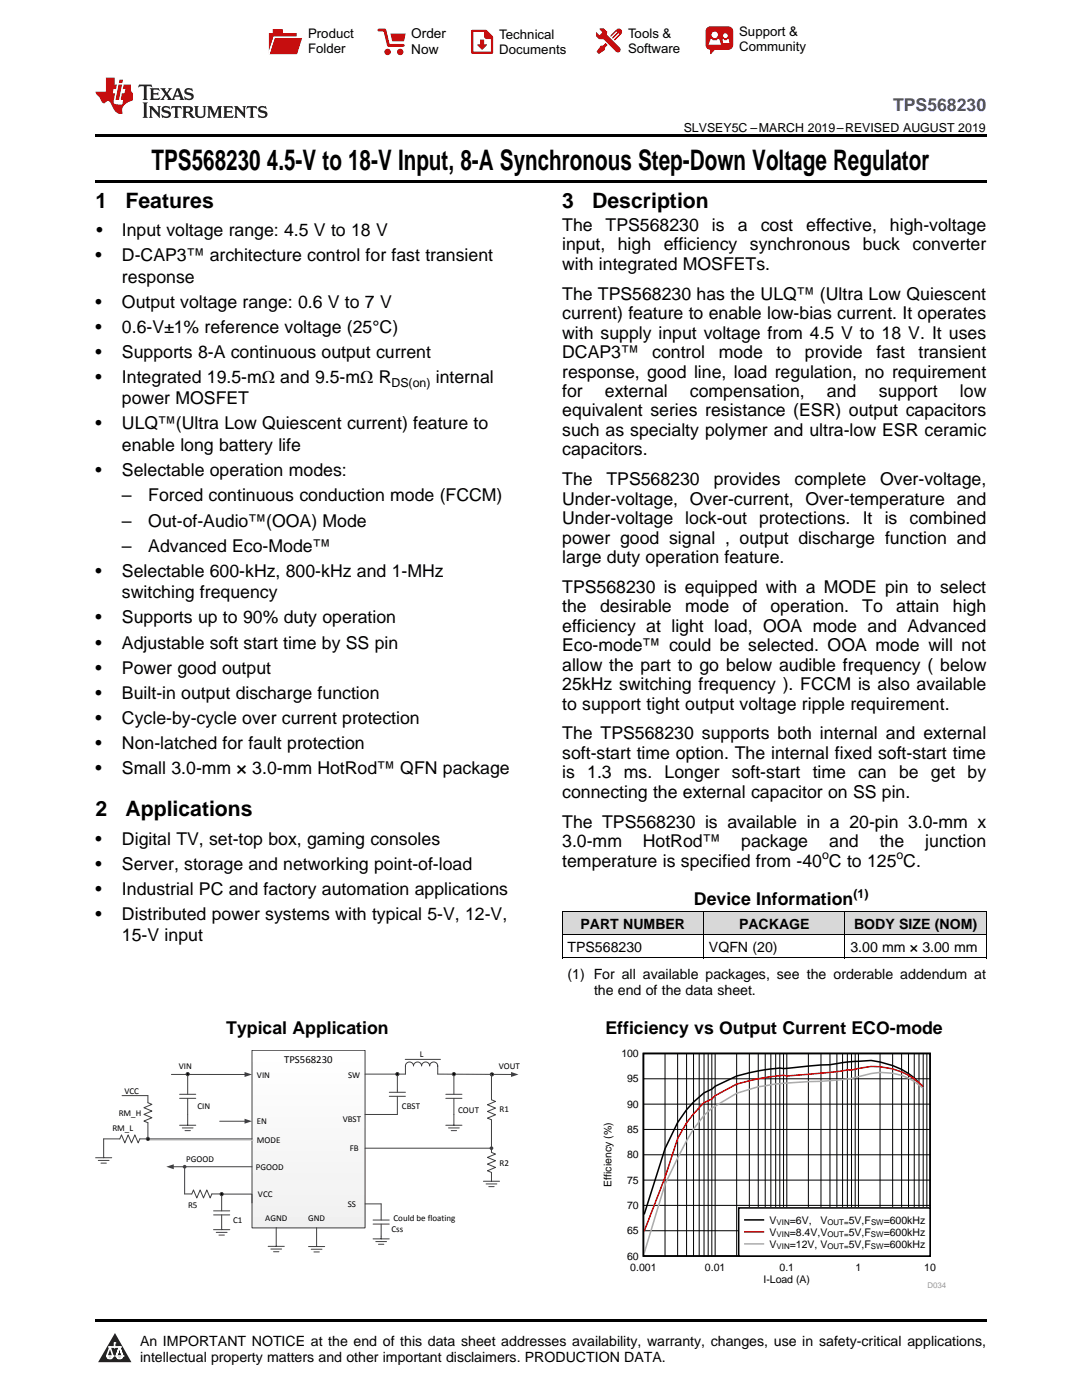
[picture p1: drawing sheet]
<svg xmlns="http://www.w3.org/2000/svg" width="216mm" height="279mm" viewBox="0 0 216 279" stroke-linecap="round" stroke-linejoin="round" font-family="sans-serif">
<defs><g id="words">
<g font-size="5.6">
<text x="30.2" y="33.9">TPS568230</text>
<text x="53.3" y="33.9">4.5-V to 18-V Input, 8-A Synchronous Step-Down Voltage Regulator</text>
</g>
<g font-size="4.2">
<text x="19" y="41.5">1</text>
<text x="25" y="41.5">Features</text>
<text x="112.2" y="41.5">3</text>
<text x="118.2" y="41.5">Description</text>
<text x="19" y="162.9">2</text>
<text x="25" y="162.9">Applications</text>
</g>
<text font-size="3.5" fill="#00f" x="178.2" y="22.2">TPS568230</text>
<g font-size="3.5">
<text x="19.2" y="47.2">•</text>
<text x="24.3" y="47.2">Input voltage range: 4.5 V to 18 V</text>
<text x="112.2" y="46.1">The</text>
<text x="120.8" y="46.1">TPS568230</text>
<text x="142.1" y="46.1">is</text>
<text x="147.2" y="46.1">a</text>
<text x="151.8" y="46.1">cost</text>
<text x="160.9" y="46.1">effective,</text>
<text x="177.6" y="46.1">high-voltage</text>
<text x="19" y="52.2">•</text>
<text x="24.3" y="52.2">D-CAP3™ architecture control for fast transient</text>
<text x="112.2" y="50">input,</text>
<text x="112.2" y="53.9">with integrated MOSFETs.</text>
<text x="123.3" y="50">high</text>
<text x="132.4" y="50">efficiency</text>
<text x="149.6" y="50">synchronous</text>
<text x="172.2" y="50">buck</text>
<text x="182.1" y="50">converter</text>
<text x="24.3" y="56.4">response</text>
<text x="112.2" y="59.8">The TPS568230 has the ULQ™ (Ultra Low Quiescent</text>
<text x="19" y="61.4">•</text>
<text x="24.3" y="61.4">Output voltage range: 0.6 V to 7 V</text>
<text x="112.2" y="63.7">current) feature to enable low-bias current. It operates</text>
<text x="19" y="66.4">•</text>
<text x="19" y="71.4">•</text>
<text x="24.3" y="66.4">0.6-V±1% reference voltage (25°C)</text>
<text x="24.3" y="71.4">Supports 8-A continuous output current</text>
<text x="112.2" y="67.6">with supply input voltage from 4.5 V to 18 V. It uses</text>
<text x="112.2" y="71.5">DCAP3™</text>
<text x="130.1" y="71.5">control</text>
<text x="143.4" y="71.5">mode</text>
<text x="154.9" y="71.5">to</text>
<text x="160.6" y="71.5">provide</text>
<text x="174.9" y="71.5">fast</text>
<text x="183.3" y="71.5">transient</text>
<text x="19" y="76.4">•</text>
<text x="24.3" y="76.4">Integrated 19.5-mΩ and 9.5-mΩ R</text>
<text x="87" y="76.4">internal</text>
<text x="112.2" y="75.4">response, good line, load regulation, no requirement</text>
<text x="24.3" y="80.7">power MOSFET</text>
<text x="112.2" y="79.2">for</text>
<text x="112.2" y="83.1">equivalent series resistance (ESR) output capacitors</text>
<text x="120.7" y="79.2">external</text>
<text x="137.7" y="79.2">compensation,</text>
<text x="165" y="79.2">and</text>
<text x="175.3" y="79.2">support</text>
<text x="191.5" y="79.2">low</text>
<text x="19" y="85.7">•</text>
<text x="24.3" y="85.7">ULQ™(Ultra Low Quiescent current) feature to</text>
<text x="24.3" y="89.9">enable long battery life</text>
<text x="112.2" y="87">such as specialty polymer and ultra-low ESR ceramic</text>
<text x="19" y="94.9">•</text>
<text x="24.3" y="94.9">Selectable operation modes:</text>
<text x="112.2" y="90.9">capacitors.</text>
<text x="24.3" y="100">–</text>
<text x="29.6" y="100">Forced continuous conduction mode (FCCM)</text>
<text x="112.2" y="96.8">The</text>
<text x="112.2" y="100.7">Under-voltage, Over-current, Over-temperature and</text>
<text x="121" y="96.8">TPS568230</text>
<text x="142.4" y="96.8">provides</text>
<text x="158.5" y="96.8">complete</text>
<text x="175.6" y="96.8">Over-voltage,</text>
<text x="24.3" y="105.1">–</text>
<text x="29.6" y="105.1">Out-of-Audio™(OOA) Mode</text>
<text x="112.2" y="104.6">Under-voltage lock-out protections. It is combined</text>
<text x="24.3" y="110.2">–</text>
<text x="29.6" y="110.2">Advanced Eco-Mode™</text>
<text x="112.2" y="108.5">power good signal , output discharge function and</text>
<text x="112.2" y="112.4">large duty operation feature.</text>
<text x="19" y="115.2">•</text>
<text x="24.3" y="115.2">Selectable 600-kHz, 800-kHz and 1-MHz</text>
<text x="24.3" y="119.4">switching frequency</text>
<text x="112.2" y="118.3">TPS568230 is equipped with a MODE pin to select</text>
<text x="19" y="124.4">•</text>
<text x="24.3" y="124.4">Supports up to 90% duty operation</text>
<text x="112.2" y="122.2">the</text>
<text x="119.7" y="122.2">desirable</text>
<text x="136.7" y="122.2">mode</text>
<text x="148.2" y="122.2">of</text>
<text x="153.7" y="122.2">operation.</text>
<text x="172.1" y="122.2">To</text>
<text x="178.8" y="122.2">attain</text>
<text x="190.1" y="122.2">high</text>
<text x="19" y="129.4">•</text>
<text x="24.3" y="129.4">Adjustable soft start time by SS pin</text>
<text x="112.2" y="126.1">efficiency at light load, OOA mode and Advanced</text>
<text x="112.2" y="130">Eco-mode™ could be selected. OOA mode will not</text>
<text x="19" y="134.4">•</text>
<text x="24.3" y="134.4">Power good output</text>
<text x="112.2" y="133.8">allow the part to go below audible frequency ( below</text>
<text x="112.2" y="137.7">25kHz switching frequency ). FCCM is also available</text>
<text x="19" y="139.5">•</text>
<text x="24.3" y="139.5">Built-in output discharge function</text>
<text x="112.2" y="141.6">to support tight output voltage ripple requirement.</text>
<text x="19" y="144.5">•</text>
<text x="19" y="149.5">•</text>
<text x="24.3" y="144.5">Cycle-by-cycle over current protection</text>
<text x="24.3" y="149.5">Non-latched for fault protection</text>
<text x="112.2" y="147.6">The TPS568230 supports both internal and external</text>
<text x="19" y="154.5">•</text>
<text x="24.3" y="154.5">Small 3.0-mm × 3.0-mm HotRod™ QFN package</text>
<text x="112.2" y="151.4">soft-start time option. The internal fixed soft-start time</text>
<text x="112.2" y="155.3">is 1.3 ms. Longer soft-start time can be get by</text>
<text x="112.2" y="159.2">connecting the external capacitor on SS pin.</text>
<text x="112.2" y="165.2">The TPS568230 is available in a 20-pin 3.0-mm x</text>
<text x="19" y="168.6">•</text>
<text x="19" y="173.6">•</text>
<text x="24.3" y="168.6">Digital TV, set-top box, gaming consoles</text>
<text x="24.3" y="173.6">Server, storage and networking point-of-load</text>
<text x="112.2" y="169.1">3.0-mm</text>
<text x="112.2" y="172.9">temperature is specified from -40 C to 125 C.</text>
<text x="128.3" y="169.1">HotRod™</text>
<text x="147.9" y="169.1">package</text>
<text x="165.5" y="169.1">and</text>
<text x="175.5" y="169.1">the</text>
<text x="184.6" y="169.1">junction</text>
<text x="19" y="178.6">•</text>
<text x="24.3" y="178.6">Industrial PC and factory automation applications</text>
<text x="19" y="183.7">•</text>
<text x="24.3" y="183.7">Distributed power systems with typical 5-V, 12-V,</text>
<text x="138.5" y="180.7">Device Information</text>
<text x="24.3" y="187.9">15-V input</text>
<text x="45.2" y="206.4">Typical Application</text>
<text x="120.8" y="206.4">Efficiency vs Output Current ECO-mode</text>
</g>
<g font-size="2.8">
<text x="115.8" y="185.3">PART NUMBER</text>
<text x="147.5" y="185.3">PACKAGE</text>
<text x="170.4" y="185.3">BODY SIZE (NOM)</text>
<text x="113.2" y="190">TPS568230</text>
<text x="141.5" y="190">VQFN (20)</text>
<text x="169.7" y="190">3.00 mm × 3.00 mm</text>
<text x="113.2" y="195.5">(1) For all available packages, see the orderable addendum at</text>
<text x="118.5" y="198.6">the end of the data sheet.</text>
<text x="27.9" y="268.6">An IMPORTANT NOTICE at the end of this data sheet addresses availability, warranty, changes, use in safety-critical applications,</text>
<text x="27.9" y="271.8">intellectual property matters and other important disclaimers. PRODUCTION DATA.</text>
</g>
<g font-size="2.7">
<text x="82.1" y="7.7">Order</text>
<text x="82.1" y="10.7">Now</text>
</g>
<g font-size="2.6">
<text x="61.5" y="7.6">Product</text>
<text x="61.5" y="10.6">Folder</text>
<text x="99.6" y="7.8">Technical</text>
<text x="99.6" y="10.8">Documents</text>
<text x="125.3" y="7.6">Tools &amp;</text>
<text x="125.3" y="10.6">Software</text>
<text x="147.5" y="7.2">Support &amp;</text>
<text x="147.5" y="10.2">Community</text>
</g>
<g font-size="2.5">
<text x="136.4" y="26.3">SLVSEY5C –MARCH 2019–REVISED AUGUST 2019</text>
<text x="78.1" y="77.2">DS(on)</text>
<text x="164" y="171.5">o</text>
<text x="178.9" y="171.5">o</text>
<text x="170.3" y="179.2">(1)</text>
</g>
<g font-size="2.1">
<text x="56.7" y="212.1">TPS568230</text>
<text x="124" y="210.9">100</text>
<text x="125.1" y="216">95</text>
<text x="125.1" y="221">90</text>
<text x="125.1" y="226.1">85</text>
<text x="125.1" y="231.1">80</text>
<text x="122" y="236.9" transform="rotate(-90 122 236.9)">Efficiency (%)</text>
<text x="125.1" y="236.2">75</text>
<text x="125.1" y="241.2">70</text>
<text x="153.6" y="244.2">V</text>
<text x="157.6" y="244.2">=6V,</text>
<text x="163.7" y="244.2">V</text>
<text x="169.4" y="244.2">5V,F</text>
<text x="176.3" y="244.2">=600kHz</text>
<text x="125.1" y="246.3">65</text>
<text x="125.1" y="251.4">60</text>
<text x="153.6" y="246.6">V</text>
<text x="153.6" y="249">V</text>
<text x="157.6" y="246.6">=8.4V,V</text>
<text x="157.6" y="249">=12V, V</text>
<text x="169.4" y="246.6">5V,F</text>
<text x="169.4" y="249">5V,F</text>
<text x="176.3" y="246.6">=600kHz</text>
<text x="176.3" y="249">=600kHz</text>
<text x="125.8" y="253.7">0.001</text>
<text x="140.7" y="253.7">0.01</text>
<text x="152.3" y="256.1">I-Load (A)</text>
<text x="155.5" y="253.7">0.1</text>
<text x="170.7" y="253.7">1</text>
<text x="184.4" y="253.7">10</text>
</g>
<g font-size="1.8">
<text x="35.7" y="213.4">VIN</text>
<text x="51.3" y="215.1">VIN</text>
<text x="69.4" y="215.1">SW</text>
<text x="83.7" y="210.9">L</text>
<text x="99.5" y="213.4">VOUT</text>
<text x="24.8" y="218.2">VCC</text>
<text x="39.4" y="221.3">CIN</text>
<text x="80.2" y="221.4">CBST</text>
<text x="99.7" y="221.9">R1</text>
<text x="22.4" y="225.7">RM_L</text>
<text x="23.7" y="222.7">RM_H</text>
<text x="51.3" y="224.2">EN</text>
<text x="68.4" y="223.9">VBST</text>
<text x="91.4" y="222.1">COUT</text>
<text x="37.1" y="231.9">PGOOD</text>
<text x="51.1" y="233.6">PGOOD</text>
<text x="51.3" y="228.1">MODE</text>
<text x="69.8" y="229.8">FB</text>
<text x="99.7" y="232.7">R2</text>
<text x="51.5" y="238.9">VCC</text>
<text x="37.5" y="241">R5</text>
<text x="46.5" y="244.1">C1</text>
<text x="52.9" y="243.6">AGND</text>
<text x="61.5" y="243.7">GND</text>
<text x="69.4" y="240.9">SS</text>
<text x="78.1" y="246">Css</text>
<text x="78.5" y="243.6">Could be floating</text>
</g>
<g font-size="1.6">
<text x="155" y="244.6">VIN</text>
<text x="165.1" y="244.6">OUT=</text>
<text x="173.8" y="244.6">SW</text>
<text x="155" y="247">VIN</text>
<text x="155" y="249.3">VIN</text>
<text x="165.1" y="247">OUT=</text>
<text x="165.1" y="249.3">OUT=</text>
<text x="173.8" y="247">SW</text>
<text x="173.8" y="249.3">SW</text>
</g>
<text font-size="1.6" fill="#999" x="185.1" y="257.1">D034</text>
</g></defs>
<g fill="#d8d8d8">
<path d="M112.2 181.9h28.2v4.7h-28.2z"/>
<path d="M140.4 181.9h28.2v4.7h-28.2z"/>
<path d="M168.6 181.9h28.2v4.7h-28.2z"/>
</g>
<path d="M22.9 266l3.3 5.9h-6.6z" fill="#231f20"/>
<path d="M21.3 270.6h1.2l-.3 .5h-.3a.53 .53 0 0 1-.6-.5z" fill-rule="evenodd" fill="#fff"/>
<path d="M21.3 270.6h1.2l-.3 .5h-.3a.53 .53 0 0 1-.6-.5z" fill="none" stroke="#231f20" stroke-width=".33"/>
<path d="M21.3 270.6l1.2 .1-.3 .4h-.5z" fill="none" stroke="#fff" stroke-width=".33"/>
<path d="M22.9 268.9h.1" fill="none" stroke="#fff" stroke-width=".33"/>
<path d="M22.9 268v.9z" fill="#fff"/>
<path d="M22.9 268v.9z" fill="none" stroke="#fff" stroke-width=".33"/>
<circle cx="22.9" cy="268" r=".16" fill="#fff"/>
<path d="M21.8 268.8h.1" fill="none" stroke="#fff" stroke-width=".33"/>
<path d="M21.8 268.8h2.2z" fill="#fff"/>
<path d="M21.8 268.8h2.2z" fill="none" stroke="#fff" stroke-width=".33"/>
<circle cx="24" cy="268.8" r=".16" fill="#fff"/>
<path d="M23.2 270.6h.1" fill="none" stroke="#fff" stroke-width=".33"/>
<path d="M23.8 268.8l-.6 1.8z" fill="#fff"/>
<path d="M23.8 268.8l-.6 1.8z" fill="none" stroke="#fff" stroke-width=".33"/>
<path d="M23.8 268.8l.7 1.8z" fill="#fff"/>
<path d="M23.8 268.8l.7 1.8z" fill="none" stroke="#fff" stroke-width=".33"/>
<path d="M24.4 270.6h.1" fill="none" stroke="#fff" stroke-width=".33"/>
<circle cx="21.3" cy="270.6" r=".16" fill="#fff"/>
<path d="M22 268.8l-.7 1.8z" fill="#fff"/>
<path d="M22 268.8l-.7 1.8z" fill="none" stroke="#fff" stroke-width=".33"/>
<path d="M22 268.8l.5 1.8z" fill="#fff"/>
<path d="M22 268.8l.5 1.8z" fill="none" stroke="#fff" stroke-width=".33"/>
<circle cx="22.5" cy="270.6" r=".16" fill="#fff"/>
<path d="M23.3 270.6h1.2a.63 .63 0 0 1-.6 .5 .63 .63 0 0 1-.6-.5z" fill-rule="evenodd" fill="#fff"/>
<path d="M23.3 270.6h1.2a.63 .63 0 0 1-.6 .5 .63 .63 0 0 1-.6-.5z" fill="none" stroke="#231f20" stroke-width=".33"/>
<path d="M23.3 270.6h1.2l-.4 .5h-.5z" fill="none" stroke="#fff" stroke-width=".33"/>
<path d="M23.2 270.6h.1" fill="none" stroke="#fff" stroke-width=".33"/>
<circle cx="24.5" cy="270.6" r=".16" fill="#fff"/>
<path d="M19 263.2h177.8v.5h-177.8z" fill="#000"/>
<path d="M120 209.4h68.8v47.7h-68.8z" fill-rule="evenodd" fill="#fff"/>
<path d="M128.4 210.2h57.2v40.5h-57.2zM184.2 216.9a14.9 14.9 0 0 0-13.6-5.1l-5 .7h-1.8l-6.8 .7a30.1 30.1 0 0 0-10 1.5l-4.3 2.1-.7 .6-1.5 .7-2.1 1.8-1.4 1.6-1.8 2.5-2.5 5.2-4.2 13.2" fill="none" stroke="#000" stroke-width=".3"/>
<g fill="none" stroke="#000" stroke-width=".2">
<path d="M128.4 215.3h57.2M132.7 210.2v40.5M135.2 210.2v40.5M137 210.2v40.5M138.4 210.2v40.5M139.5 210.2v40.5M140.5 210.2v40.5M141.3 210.2v40.5M142 210.2v40.5M142.7 210.2v40.5M147 210.2v40.5M149.5 210.2v40.5"/>
<path d="M151.3 210.2v40.5M152.7 210.2v40.5M153.8 210.2v40.5M154.8 210.2v40.5M155.6 210.2v40.5M156.3 210.2v40.5M157 210.2v40.5M161.3 210.2v40.5M163.8 210.2v40.5M165.6 210.2v40.5M167 210.2v40.5M168.1 210.2v40.5"/>
<path d="M169.1 210.2v40.5M169.9 210.2v40.5M170.6 210.2v40.5M171.3 210.2v40.5M175.6 210.2v40.5M178.1 210.2v40.5M179.9 210.2v40.5M181.3 210.2v40.5M182.4 210.2v40.5M183.4 210.2v40.5M184.2 210.2v40.5M184.9 210.2v40.5"/>
<path d="M128.4 235.5h57.2M128.4 230.5h57.2M128.4 225.4h57.2M128.4 220.4h57.2M128.4 245.6h57.2M128.4 240.6h57.2"/>
</g>
<path d="M184.2 216.9a14 14 0 0 0-14.3-3.4l-12.9 1.2-.7-.1-.7 .1-4.3 .6-4.3 1.1-4.3 2.3-.7 .6-1.5 .8-2.1 2.2-1.4 1.8-1.8 3.1-2.5 7.8-4.2 10.7" fill="none" stroke="#f00" stroke-width=".3"/>
<path d="M184.2 217.2a11.7 11.7 0 0 0-10.4-3 41.2 41.2 0 0 1-12.5 1.7l-4.3 .2a36.3 36.3 0 0 0-10 2.1l-5 3-1.5 1.4-2.1 2.7-1.4 2.4-4.3 8.7-4.2 13.7" fill="none" stroke="#aaa" stroke-width=".3"/>
<path d="M147.4 241.1h38.2v9.6h-38.2z" fill-rule="evenodd" fill="#fff"/>
<path d="M147.4 241.1h38.2v9.6h-38.2zM148.6 243.5h3.7" fill="none" stroke="#000" stroke-width=".3"/>
<path d="M148.6 245.8h3.7" fill="none" stroke="#f00" stroke-width=".3"/>
<path d="M148.6 248.2h3.7" fill="none" stroke="#aaa" stroke-width=".3"/>
<path d="M50.3 242.8h22.5v2.3h-22.5z" fill-rule="evenodd" fill="#f1f1f1"/>
<path d="M50.3 240.6h22.5v2.2h-22.5z" fill-rule="evenodd" fill="#f2f2f2"/>
<path d="M50.3 238.4h22.5v2.2h-22.5z" fill-rule="evenodd" fill="#f3f3f3"/>
<g fill="#f4f4f4">
<path d="M50.3 236.2h22.5v2.2h-22.5z" fill-rule="evenodd"/>
<path d="M50.3 234h22.5v2.2h-22.5z" fill-rule="evenodd"/>
</g>
<path d="M50.3 231.8h22.5v2.2h-22.5z" fill-rule="evenodd" fill="#f5f5f5"/>
<path d="M50.3 229.5h22.5v2.3h-22.5z" fill-rule="evenodd" fill="#f6f6f6"/>
<path d="M50.3 227.3h22.5v2.2h-22.5z" fill-rule="evenodd" fill="#f7f7f7"/>
<path d="M50.3 225.1h22.5v2.2h-22.5z" fill-rule="evenodd" fill="#f8f8f8"/>
<path d="M50.3 222.9h22.5v2.2h-22.5z" fill-rule="evenodd" fill="#f9f9f9"/>
<path d="M50.3 220.7h22.5v2.2h-22.5z" fill-rule="evenodd" fill="#fafafa"/>
<path d="M50.3 218.5h22.5v2.2h-22.5z" fill-rule="evenodd" fill="#fbfbfb"/>
<path d="M50.3 216.3h22.5v2.2h-22.5z" fill-rule="evenodd" fill="#fcfcfc"/>
<path d="M50.3 214h22.5v2.3h-22.5z" fill-rule="evenodd" fill="#fdfdfd"/>
<path d="M50.3 211.8h22.5v2.2h-22.5z" fill-rule="evenodd" fill="#fefefe"/>
<path d="M50.3 209.6h22.5v2.2h-22.5z" fill-rule="evenodd" fill="#fff"/>
<path d="M34.2 214.4h14.7M35.8 219.2h3.3M35.8 218.4h3.3M37.5 214.4v4M37.5 219.2v3.2M50.3 209.6h22.5v35.5h-22.5z" fill="none" stroke="#404040" stroke-width=".2"/>
<path d="M48.8 213.9l1.5 .5-1.5 .5z" fill="#404040"/>
<g fill="none" stroke="#404040" stroke-width=".2">
<path d="M77.7 218.8h3.2M77.7 218h3.2M79.3 217.6v.4M79.3 218.8v3.6M80.9 214.4v-1.7a.81 .81 0 0 1 .8-.8 .81 .81 0 0 1 .8 .8 .81 .81 0 0 1 .8-.8 .81 .81 0 0 1 .8 .8 .81 .81 0 0 1 .8-.8 .81 .81 0 0 1 .8 .8 .81 .81 0 0 1 .8-.8 .81 .81 0 0 1 .8 .8v1.7h14.8M35.8 224.6h3.3M36.4 225.1h2.1M36.9 225.6h1.1M37.5 222.4v2.2M44.1 238.3h6.2v1.8M53.5 248.7h3.2M54 249.3h2.2"/>
<path d="M54.6 249.8h1.1M55.1 245v3.7"/>
</g>
<path d="M102 213.9l1.5 .5-1.5 .5z" fill="#404040"/>
<g fill="none" stroke="#404040" stroke-width=".2">
<path d="M72.8 214.4h8.1M79.3 214.4v3.2M89 219.2h3.2M89 218.4h3.2M90.6 214.4v4M90.6 219.2v5.4M36.8 232.8v5.5M72.8 222.4h6.5M89 224.6h3.2M89.5 225.1h2.1M90 225.6h1.1"/>
<circle cx="90.6" cy="214.4" r=".32"/>
</g>
<g fill="#000">
<path d="M90.2 214.5h.7v.2h-.7z" fill-rule="evenodd"/>
<path d="M90.2 214.4h.7v.1h-.7z" fill-rule="evenodd"/>
<path d="M90.2 214.2h.7v.2h-.7z" fill-rule="evenodd"/>
<path d="M90.2 214h.7v.2h-.7z" fill-rule="evenodd"/>
</g>
<circle cx="36.8" cy="232.8" r=".37" fill="#404040"/>
<path d="M43.8 223.8h5.1" fill="none" stroke="#404040" stroke-width=".2"/>
<path d="M48.8 223.3l1.5 .5-1.5 .5z" fill="#404040"/>
<g fill="#000">
<path d="M79 214.5h.6v.2h-.6z" fill-rule="evenodd"/>
<path d="M79 214.4h.6v.1h-.6z" fill-rule="evenodd"/>
<path d="M79 214.2h.6v.2h-.6z" fill-rule="evenodd"/>
<path d="M79 214h.6v.2h-.6z" fill-rule="evenodd"/>
<path d="M97.8 214.6h.7v.1h-.7z" fill-rule="evenodd"/>
<path d="M97.8 214.4h.7v.2h-.7z" fill-rule="evenodd"/>
<path d="M97.8 214.3h.7v.1h-.7z" fill-rule="evenodd"/>
<path d="M97.8 214.1h.7v.2h-.7z" fill-rule="evenodd"/>
</g>
<g fill="none" stroke="#404040" stroke-width=".2">
<path d="M72.8 229.1h25.3M61.6 248.8h3.2M62.1 249.3h2.1M62.6 249.9h1.1M63.2 245v3.8M72.8 240.3h3.3v3.2M74.4 244.3h3.3M74.4 243.5h3.3M74.4 247.2h3.3M75 247.8h2.1M75.5 248.3h1.1M76.1 244.3v2.9"/>
<circle cx="79.3" cy="214.4" r=".32"/>
<circle cx="98.2" cy="214.4" r=".32"/>
</g>
<circle cx="98.1" cy="229.1" r=".37" fill="#404040"/>
<path d="M97.8 214.4h.3v5.1M29.5 227.3h20.8M34.6 232.8h15.7M44.2 238.4v3.3M42.6 245.4h3.3M42.6 242.5h3.2M42.6 241.7h3.2M43.1 245.9h2.2M43.7 246.5h1.1M44.2 242.5v2.9" fill="none" stroke="#404040" stroke-width=".2"/>
<path d="M29.8 227.5h20.7" fill="none" stroke="#cdcdcd" stroke-width=".2"/>
<path d="M33.2 232.8l1.5-.4v.9z" fill="#404040"/>
<g fill="none" stroke="#404040" stroke-width=".2">
<path d="M24.4 218.7h5.1v1.4l.8 .3-1.6 .7 1.6 .6-1.6 .7 1.6 .7-1.6 .6 .8 .4v3.2h-1.6l-.3 .8-.7-1.6-.7 1.6-.6-1.6-.7 1.6-.7-1.6-.3 .8h-3.2v3.8M80.9 211.4h7M98.1 219.5l.8 .3-1.6 .7 1.6 .6-1.6 .7 1.6 .7-1.6 .6 .8 .4v6.5l.8 .3-1.6 .7 1.6 .7-1.6 .6 1.6 .7-1.6 .7 .8 .3v1.7M19.1 231.1h3.2M19.6 231.6h2.2M20.1 232.1h1.1M36.8 238.3h1.5l.3-.8 .7 1.6 .6-1.6 .7 1.6 .7-1.6 .6 1.6 .4-.8h1.8M96.5 235.7h3.2M97 236.3h2.1M97.5 236.8h1.1"/>
<circle cx="37.5" cy="214.4" r=".32"/>
<circle cx="29.5" cy="227.3" r=".32"/>
<circle cx="44.2" cy="238.3" r=".32"/>
</g>
<g fill="#000">
<path d="M37.1 214.5h.7v.2h-.7z" fill-rule="evenodd"/>
<path d="M37.1 214.4h.7v.1h-.7z" fill-rule="evenodd"/>
<path d="M37.1 214.2h.7v.2h-.7z" fill-rule="evenodd"/>
<path d="M37.1 214h.7v.2h-.7z" fill-rule="evenodd"/>
<path d="M29.2 227.5h.6v.1h-.6z" fill-rule="evenodd"/>
<path d="M29.2 227.3h.6v.2h-.6z" fill-rule="evenodd"/>
<path d="M29.2 227.1h.6v.2h-.6z" fill-rule="evenodd"/>
<path d="M29.2 227h.6v.1h-.6z" fill-rule="evenodd"/>
<path d="M43.9 238.5h.7v.1h-.7z" fill-rule="evenodd"/>
<path d="M43.9 238.3h.7v.2h-.7z" fill-rule="evenodd"/>
<path d="M43.9 238.1h.7v.2h-.7z" fill-rule="evenodd"/>
<path d="M43.9 238h.7v.1h-.7z" fill-rule="evenodd"/>
</g>
<path d="M112.2 191.2h84.6M112.2 186.5h84.6M112.2 181.9h84.6M112.2 181.9v9.3M140.4 181.9v9.3M168.6 181.9v9.3M196.8 181.9v9.3" fill="none" stroke="#000" stroke-width=".2"/>
<path d="M19 35.9h177.8v.5h-177.8zM19 26.8h177.8v.6h-177.8zM112.2 191.2h.1zM168.5 191.2h.1zM196.7 191.2h.1z" fill="#000"/>
<path d="M27.7 16.9l-.1 .6 .6-.3h.5v.2v2.2l-.2 .4h1l-.2-.4v-2.2v-.2h.5l.6 .3-.2-.6zM29.9 17.6l.2 .4v1.6l-.2 .4h1.9l.1-.6a1.09 1.09 0 0 1-1.3 .1v-.6h.6l.4 .2v-.7l-.2 .2h-.8v-.6l.2-.1a1.01 1.01 0 0 1 1 .3l-.1-.6zM32 17.6l.9 1.2-1 1.2h.9l-.2-.3 .5-.7 .5 .7-.3 .3h1.7l-.2-.3 .1-.4h1l.1 .4-.2 .3h1l-.3-.4-.7-2h-.5l-1 2.2-.8-1.1 .9-1.1h-.9l.2 .2-.4 .7-.4-.7 .2-.2zM35.4 18l.4 1h-.8zM37 17.7a.66 .66 0 0 0-.2 .8 .66 .66 0 0 0 .6 .4l.7 .2 .1 .2a.8 .8 0 0 1-.7 .4 .8 .8 0 0 1-.7-.5l.1 .8 .2-.2a.94 .94 0 0 0 1.1 .1 .94 .94 0 0 0 .4-.9 1.48 1.48 0 0 0-1.3-.6v-.4a1.1 1.1 0 0 1 1.2 .2l-.2-.6-.2 .1-.5-.1zM28.5 20.4l.2 .4v2.3l-.2 .4h1l-.2-.4v-2.3l.2-.4zM29.7 21.2l.2 .4v1.5l-.2 .4h.8l-.3-.4 .1-1.3 1.6 1.8v-2l.2-.4h-.7l.2 .2v1.1l-1.2-1.3zM32.5 21.3a.66 .66 0 0 0-.2 .8 .66 .66 0 0 0 .6 .4l.6 .2 .2 .2a.8 .8 0 0 1-.8 .4 .8 .8 0 0 1-.7-.5l.2 .7 .2-.1a.94 .94 0 0 0 1 .1 .94 .94 0 0 0 .5-1 1.47 1.47 0 0 0-1.3-.6l-.1-.3a1.1 1.1 0 0 1 1.3 .2l-.2-.6-.2 .1-.5-.2zM34.3 21.2l-.2 .6a.64 .64 0 0 1 .8-.3v1.6l-.2 .4h1l-.3-.4 .1-1.6a.66 .66 0 0 1 .8 .3l-.2-.6zM36.3 21.2l.3 .4v1.5l-.3 .4h1l-.2-.2v-.7h.5l.1 .1a.8 .8 0 0 0 1.2 .7l-1-1a.62 .62 0 0 0 .6-.5 .62 .62 0 0 0-.6-.7zM37.1 21.5h.1a.48 .48 0 0 1 .6 0 .48 .48 0 0 1 .1 .6l-.2 .1-.6 .1zM38.7 21.2l.2 .2a2.29 2.29 0 0 0 .4 2 1.05 1.05 0 0 0 1.7-.7v-1.3l.2-.2h-.8l.2 .4v1.1a.61 .61 0 0 1-.6 .6 .61 .61 0 0 1-.6-.6v-1.1l.3-.4zM41.3 21.2l.3 .4v1.5l-.3 .4h.8l-.2-.4v-1.4l.8 1.9 .9-1.9v1.4l-.2 .4h.9l-.2-.4v-1.5l.2-.4h-.8l-.7 1.5-.6-1.5zM44.5 21.2l.2 .4v1.5l-.2 .4h1.9l.2-.6a1.1 1.1 0 0 1-1.4 .2v-.7h.6l.4 .2v-.6l-.2 .1-.8 .1v-.6l.2-.1a1.02 1.02 0 0 1 1.1 .2l-.2-.5zM46.7 21.2l.2 .4v1.5l-.2 .4h.8l-.3-.4 .1-1.3 1.6 1.8v-2l.2-.4h-.7l.2 .2v1.1l-1.2-1.3zM49.3 21.2l-.1 .6a.64 .64 0 0 1 .8-.3v1.6l-.3 .4h1l-.2-.4v-1.6a.66 .66 0 0 1 .8 .3l-.1-.6zM51.7 21.3a.66 .66 0 0 0-.2 .7 .66 .66 0 0 0 .7 .5l.6 .2 .1 .2a.8 .8 0 0 1-.7 .4 .8 .8 0 0 1-.7-.5l.1 .7 .2-.1a.94 .94 0 0 0 1.1 .1 .94 .94 0 0 0 .4-1 1.48 1.48 0 0 0-1.2-.6l-.1-.3a1.1 1.1 0 0 1 1.2 .2l-.2-.6-.1 .1-.6-.2z" fill="#231f20"/>
<path d="M21.1 15.5v2.8h-2v.4l.9 .9a.96 .96 0 0 0 1 1 .59 .59 0 0 1 .5-.4 .59 .59 0 0 1 .5 .3l.4 .8a1.61 1.61 0 0 0 2.1 1.3 1.63 1.63 0 0 1 1.1-2.2l.9-.3v-1.5a1.6 1.6 0 0 1-.4-1.7h-1.4l-.2 .9h.5l-.2 .8h-.5l-.2 1v.3h.5l-.2 .9h-.7a.74 .74 0 0 1-1-.6l.3-1.6h-.5l.2-.8h.5l.1-.9h-.4v-1.4zM23.7 16.9l-.7 3h.8l.6-3zM23.8 15.9l-.1 .7h.7l.2-.7z" fill="#ee1d23"/>
<g fill="#d60000">
<path d="M54.4 5.8h2v.8h2.8v4.2h-5.5v-4.2h.7z" fill-rule="evenodd"/>
<path d="M54.7 7.5h5.6l-1 3.3h-5.6z" fill-rule="evenodd"/>
</g>
<path d="M54.6 7.4h5.8l-.1 .1h-5.5l-1.1 3.3z" fill-rule="evenodd" fill="#fff"/>
<path d="M54.6 7.4h5.8l-.1 .1h-5.5l-1.1 3.3z" fill="none" stroke="#fff" stroke-width=".2"/>
<path d="M75.6 6h1.2l.7 3.1h3" fill="none" stroke="#d60000" stroke-width=".56"/>
<g fill="#d60000">
<path d="M77.9 6.7h3.1l-.4 1.5h-2.3z" fill-rule="evenodd"/>
<circle cx="77.3" cy="10.4" r=".64"/>
<circle cx="79.9" cy="10.4" r=".64"/>
</g>
<path d="M94.2 6.2h2.7l1.3 1.2v3.1h-4z" fill="none" stroke="#d60000" stroke-width=".44"/>
<g fill="#d60000">
<path d="M95.8 7.9h.8v1h.6l-1 1.1-1-1v-.1h.6z" fill-rule="evenodd"/>
<path d="M96.6 6.2h.3l1.3 1.2v.4h-1.3l-.3-.4z" fill-rule="evenodd"/>
<path d="M119.6 5.7h.9l.6 .6 .1 .7 2.5 2.5-.8 .8-2.3-2.3-1.1-.2-.6-.6v-.8l.7 .6 .5-.4v-.2l-.4-.5z" fill-rule="evenodd"/>
<path d="M119.9 9.1h.4l.5-.5 .4 .4-.5 .5v.4l-1.2 .9-.5-.5z" fill-rule="evenodd"/>
<path d="M123 5.9a.67 .67 0 0 1 .9 0 .67 .67 0 0 1 0 .9z" fill-rule="evenodd"/>
<path d="M123 5.9l.9 .9-1.2 1.2h-.2l.1-.2 .9-.9 .1-.2h-.3l-.9 1h-.2v-.2l.9-1 .1-.2h-.3l-.9 1h-.2v-.2z" fill-rule="evenodd"/>
<circle cx="123.3" cy="9.9" r=".54"/>
</g>
<path d="M121.1 6.3l-.1 .7" fill="none" stroke="#d60000" stroke-width=".2"/>
<g fill="#d60000">
<path d="M141.1 5.5l.6-.2h3.6a.95 .95 0 0 1 1 .9v2.8a.95 .95 0 0 1-1 .9h-3.6a.95 .95 0 0 1-.9-.9v-2.8z" fill-rule="evenodd"/>
<path d="M141.7 9.9h.9l-.7 .9h-.2z" fill-rule="evenodd"/>
</g>
<g fill="#fff">
<path d="M144.3 8.6h1.3z"/>
<path d="M141.8 7.8h.3l.1 .2h.8l.2-.2h.3l.4 1.1h-2.5z" fill-rule="evenodd"/>
<path d="M144.2 7.8h.2l.2 .2h.4l.2-.2h.2l.2 .8h-1.3z" fill-rule="evenodd"/>
<circle cx="142.6" cy="6.9" r=".65"/>
<circle cx="144.8" cy="7.1" r=".48"/>
</g>
<use href="#words"/>
</svg>
